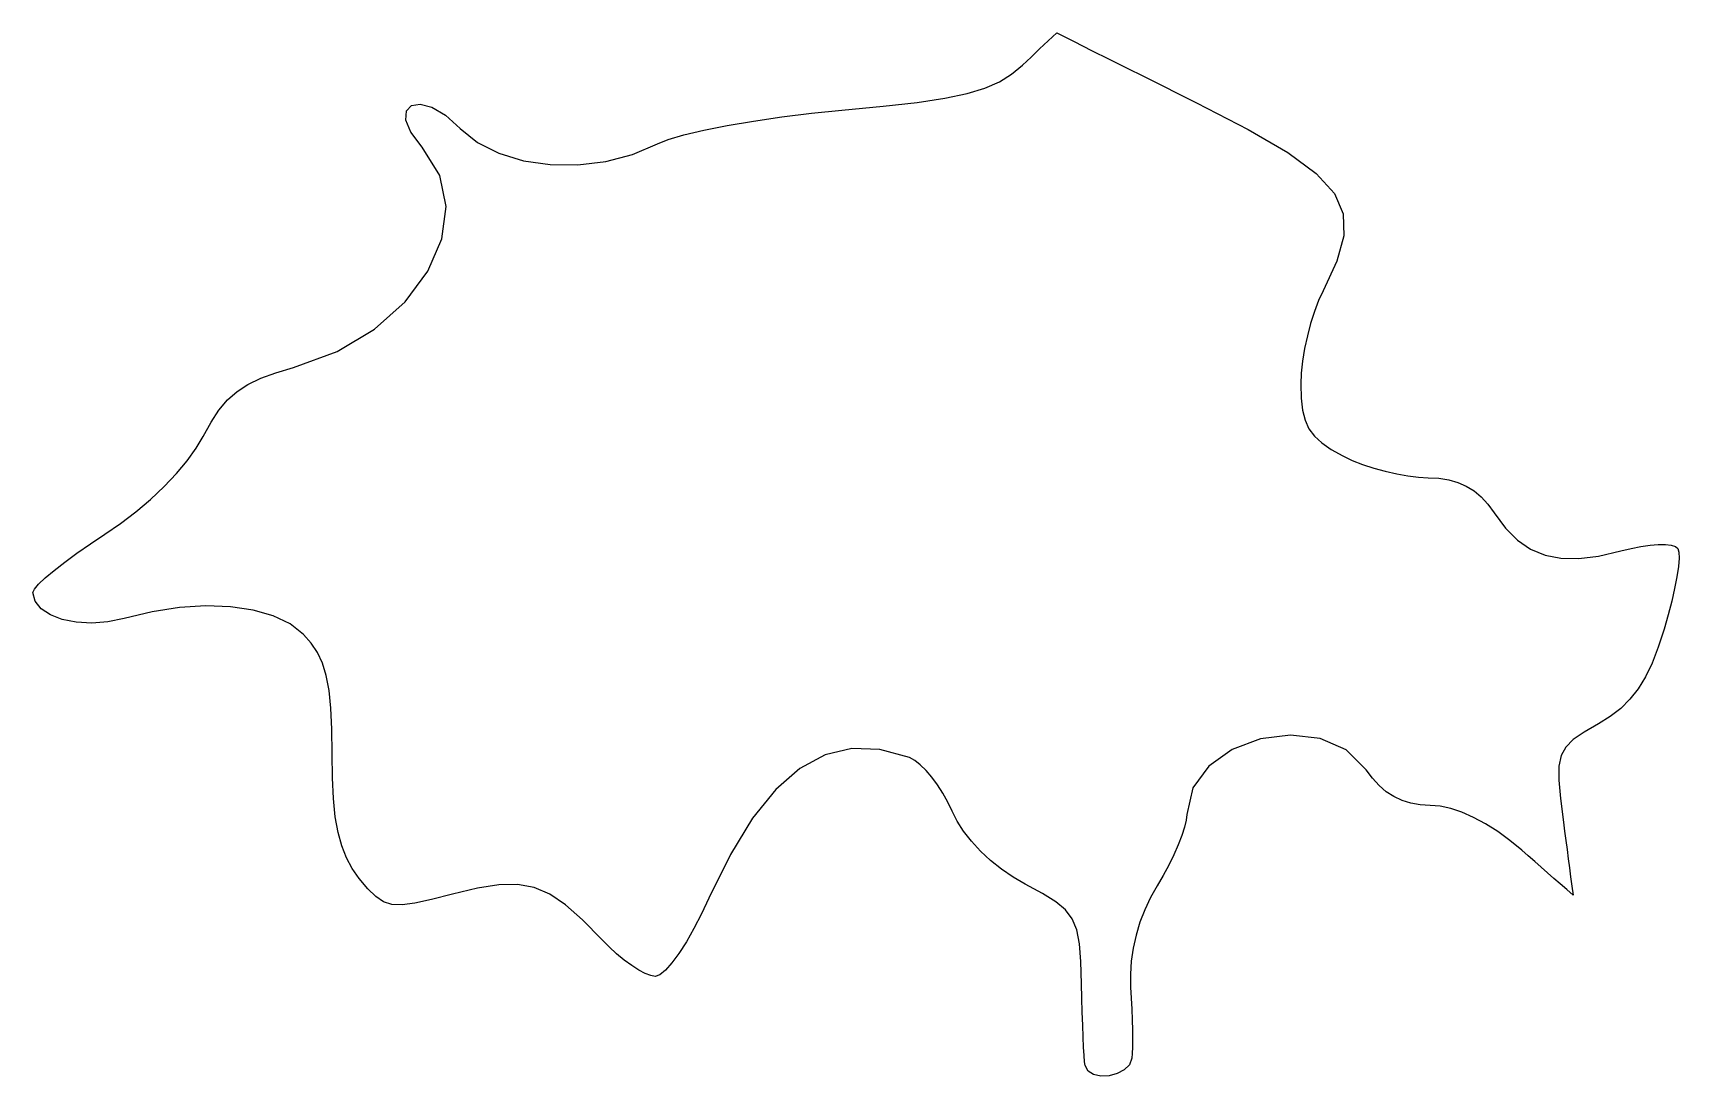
# Model space of a CAD drawing. Extents: x 0.1 to 23.1, y 0.1 to 14.7.
import ezdxf

# ---------------------------------------------------------------- set-up
doc = ezdxf.new("R2010")
doc.units = 0
doc.layers.add('Layer_1', color=7, linetype='CONTINUOUS')

msp = doc.modelspace()

# ---------------------------------------------------------------- linework, layer by layer
at = {"layer": 'Layer_1', "color": 7}
msp.add_lwpolyline([(14.832386, 0.24926), (14.826149, 0.29958), (14.819489, 0.385686), (14.812631, 0.502921), (14.805773, 0.646572), (14.799141, 0.811983), (14.792904, 0.994411), (14.787287, 1.189229), (14.78249, 1.391752), (14.772753, 1.706148), (14.753223, 1.953007), (14.716128, 2.14616), (14.653692, 2.299322), (14.558145, 2.426322), (14.421714, 2.540933), (14.236629, 2.656926), (13.995115, 2.788103), (13.826038, 2.886034), (13.663634, 2.997484), (13.510415, 3.119968), (13.368889, 3.250947), (13.241576, 3.387966), (13.130984, 3.528485), (13.039629, 3.670019), (12.970025, 3.810058), (12.911178, 3.936917), (12.842957, 4.060417), (12.767804, 4.177426), (12.688166, 4.284897), (12.606488, 4.37978), (12.52522, 4.458971), (12.446802, 4.519452), (12.373681, 4.558088), (11.959545, 4.67171), (11.567027, 4.684975), (11.194328, 4.596837), (10.839645, 4.405942), (10.501181, 4.111048), (10.177137, 3.710857), (9.865713, 3.204155), (9.565109, 2.589616), (9.462496, 2.369934), (9.356234, 2.164956), (9.249404, 1.979226), (9.145081, 1.817174), (9.046345, 1.683344), (8.956277, 1.582196), (8.877952, 1.518216), (8.814452, 1.49592), (8.750955, 1.506362), (8.672635, 1.536617), (8.582575, 1.584425), (8.483851, 1.647699), (8.379542, 1.724294), (8.272724, 1.812094), (8.166481, 1.908981), (8.063885, 2.012838), (7.796697, 2.285888), (7.558938, 2.495156), (7.336742, 2.644875), (7.116247, 2.739278), (6.883586, 2.782571), (6.624901, 2.778902), (6.326324, 2.732562), (5.973993, 2.647754), (5.679925, 2.571384), (5.449144, 2.520359), (5.268688, 2.496934), (5.125596, 2.503143), (5.00691, 2.541074), (4.899666, 2.61304), (4.790908, 2.721188), (4.667673, 2.867746), (4.569926, 3.004059), (4.48877, 3.153581), (4.423111, 3.321305), (4.371854, 3.512313), (4.333895, 3.731656), (4.308128, 3.984358), (4.293481, 4.275499), (4.288852, 4.610101), (4.284647, 4.958618), (4.270903, 5.252665), (4.245841, 5.499553), (4.207741, 5.706648), (4.154842, 5.881258), (4.085395, 6.030723), (3.997652, 6.16238), (3.889869, 6.283566), (3.70056, 6.430096), (3.462441, 6.543888), (3.182109, 6.624378), (2.866167, 6.670944), (2.521213, 6.68308), (2.153847, 6.659938), (1.770668, 6.601292), (1.378275, 6.506381), (1.149037, 6.45781), (0.922387, 6.441159), (0.70695, 6.453859), (0.511347, 6.49337), (0.344204, 6.557322), (0.214139, 6.643258), (0.129777, 6.748697), (0.09974, 6.871209), (0.120286, 6.918312), (0.1792, 6.987739), (0.272342, 7.076187), (0.39558, 7.180271), (0.544782, 7.296659), (0.71582, 7.422022), (0.904562, 7.553002), (1.106876, 7.686267), (1.327334, 7.836917), (1.541515, 8.000973), (1.745649, 8.174709), (1.935957, 8.354315), (2.108671, 8.536095), (2.260013, 8.716294), (2.386214, 8.891102), (2.483494, 9.056795), (2.593608, 9.257483), (2.705216, 9.425941), (2.824424, 9.566827), (2.957345, 9.684796), (3.110089, 9.784476), (3.288769, 9.870554), (3.499496, 9.947686), (3.74838, 10.020499), (4.358208, 10.245543), (4.883421, 10.559713), (5.311386, 10.941362), (5.629467, 11.368872), (5.82503, 11.820597), (5.88544, 12.274946), (5.798064, 12.710246), (5.550261, 13.104877), (5.392468, 13.314822), (5.322643, 13.486018), (5.328824, 13.612539), (5.399078, 13.688456), (5.521441, 13.70793), (5.683961, 13.664919), (5.874684, 13.553554), (6.081655, 13.367937), (6.322627, 13.170748), (6.622508, 13.019985), (6.966783, 12.916748), (7.340936, 12.862166), (7.730456, 12.857368), (8.120832, 12.903484), (8.497545, 13.001669), (8.846083, 13.152996), (8.994301, 13.214295), (9.213492, 13.27867), (9.493072, 13.344286), (9.822454, 13.409141), (10.191061, 13.471343), (10.588306, 13.528944), (11.003605, 13.580055), (11.426376, 13.622699), (12.007198, 13.67824), (12.483454, 13.733273), (12.869624, 13.791439), (13.18019, 13.85635), (13.429635, 13.931591), (13.632437, 14.020858), (13.80308, 14.127735), (13.956047, 14.255836), (14.015903, 14.312055), (14.07576, 14.368302), (14.135616, 14.42452), (14.195476, 14.480767), (14.255332, 14.536986), (14.315189, 14.593233), (14.375045, 14.649451), (14.434902, 14.705698), (14.679732, 14.583411), (14.924563, 14.461153), (15.169394, 14.338894), (15.414224, 14.216607), (15.659052, 14.094348), (15.903883, 13.972062), (16.148713, 13.849803), (16.393544, 13.727544), (17.115468, 13.35408), (17.669351, 13.030512), (18.06771, 12.738214), (18.323059, 12.45856), (18.447914, 12.17298), (18.4548, 11.862817), (18.356215, 11.509503), (18.164684, 11.094411), (18.102172, 10.95917), (18.043854, 10.805274), (17.991005, 10.638058), (17.944904, 10.46291), (17.906826, 10.285139), (17.878048, 10.110104), (17.859845, 9.943142), (17.853495, 9.789669), (17.85897, 9.591041), (17.87754, 9.424079), (17.912389, 9.283334), (17.966691, 9.163362), (18.043622, 9.058742), (18.146368, 8.963972), (18.278104, 8.873661), (18.442013, 8.782362), (18.57256, 8.721204), (18.71817, 8.664167), (18.873954, 8.612492), (19.035018, 8.567421), (19.196475, 8.530168), (19.353435, 8.501946), (19.501007, 8.484166), (19.634297, 8.477957), (19.785822, 8.470901), (19.925074, 8.449452), (20.05307, 8.412989), (20.170824, 8.361004), (20.279353, 8.292932), (20.379666, 8.208294), (20.47278, 8.106524), (20.559713, 7.98706), (20.718595, 7.773135), (20.887875, 7.60352), (21.071328, 7.477084), (21.27273, 7.392671), (21.495861, 7.349209), (21.744493, 7.34554), (22.022405, 7.380451), (22.333372, 7.452841), (22.476682, 7.488627), (22.614237, 7.51572), (22.742752, 7.534065), (22.858943, 7.543378), (22.959519, 7.54366), (23.041197, 7.534629), (23.100686, 7.516285), (23.134702, 7.488345), (23.148418, 7.436698), (23.14983, 7.350169), (23.139472, 7.233357), (23.118305, 7.090948), (23.087089, 6.927541), (23.046627, 6.747822), (22.997715, 6.556362), (22.941146, 6.357847), (22.858508, 6.103932), (22.771666, 5.882444), (22.678112, 5.689742), (22.575341, 5.522215), (22.46084, 5.37625), (22.332105, 5.248234), (22.186628, 5.134527), (22.0219, 5.031516), (21.819976, 4.914224), (21.66877, 4.810931), (21.562987, 4.706819), (21.497322, 4.587072), (21.466478, 4.436817), (21.465067, 4.241237), (21.487956, 3.985515), (21.529761, 3.654807), (21.546723, 3.526989), (21.563684, 3.39917), (21.580646, 3.27138), (21.597607, 3.143562), (21.614569, 3.015743), (21.63153, 2.887925), (21.648492, 2.760106), (21.665454, 2.632288), (21.575952, 2.710859), (21.486454, 2.789458), (21.396953, 2.868028), (21.307455, 2.946599), (21.217954, 3.025198), (21.128452, 3.103768), (21.038954, 3.182367), (20.949453, 3.260938), (20.780989, 3.40013), (20.610702, 3.523997), (20.440626, 3.631552), (20.272808, 3.721779), (20.109286, 3.793717), (19.952097, 3.846323), (19.803286, 3.87861), (19.66489, 3.889616), (19.524606, 3.897236), (19.393234, 3.920096), (19.270375, 3.958281), (19.15562, 4.012101), (19.048565, 4.08181), (18.948808, 4.167633), (18.855945, 4.269798), (18.769571, 4.388529), (18.489127, 4.668719), (18.123604, 4.827751), (17.710755, 4.875052), (17.288322, 4.819962), (16.894056, 4.671908), (16.565705, 4.44026), (16.341011, 4.134416), (16.257724, 3.763773), (16.249229, 3.684638), (16.224902, 3.584252), (16.186432, 3.466706), (16.135528, 3.336122), (16.073902, 3.196591), (16.003256, 3.05215), (15.925298, 2.906975), (15.841732, 2.76513), (15.748816, 2.600905), (15.66836, 2.429709), (15.600782, 2.253094), (15.546496, 2.072726), (15.505924, 1.890128), (15.47948, 1.706966), (15.467598, 1.524792), (15.470674, 1.345214), (15.479113, 1.190104), (15.485886, 1.035559), (15.490938, 0.885671), (15.494183, 0.744532), (15.495595, 0.616205), (15.49503, 0.504784), (15.49249, 0.414388), (15.487805, 0.349054), (15.453148, 0.258291), (15.379802, 0.18607), (15.280361, 0.134283), (15.167418, 0.104875), (15.05357, 0.099795), (14.951408, 0.120962), (14.873526, 0.170181), (14.832519, 0.249429), (14.832519, 0.249429), (14.832519, 0.249429), (14.832519, 0.249429), (14.832522, 0.249429), (14.832522, 0.249429), (14.832522, 0.249429), (14.832522, 0.249429), (14.832522, 0.249429), (14.832525, 0.249429), (14.832525, 0.249429), (14.832528, 0.249429), (14.83253, 0.249429), (14.83253, 0.249429), (14.832533, 0.249429), (14.832533, 0.249429), (14.832386, 0.24926)], dxfattribs=at)

doc.saveas('drawing.dxf')
